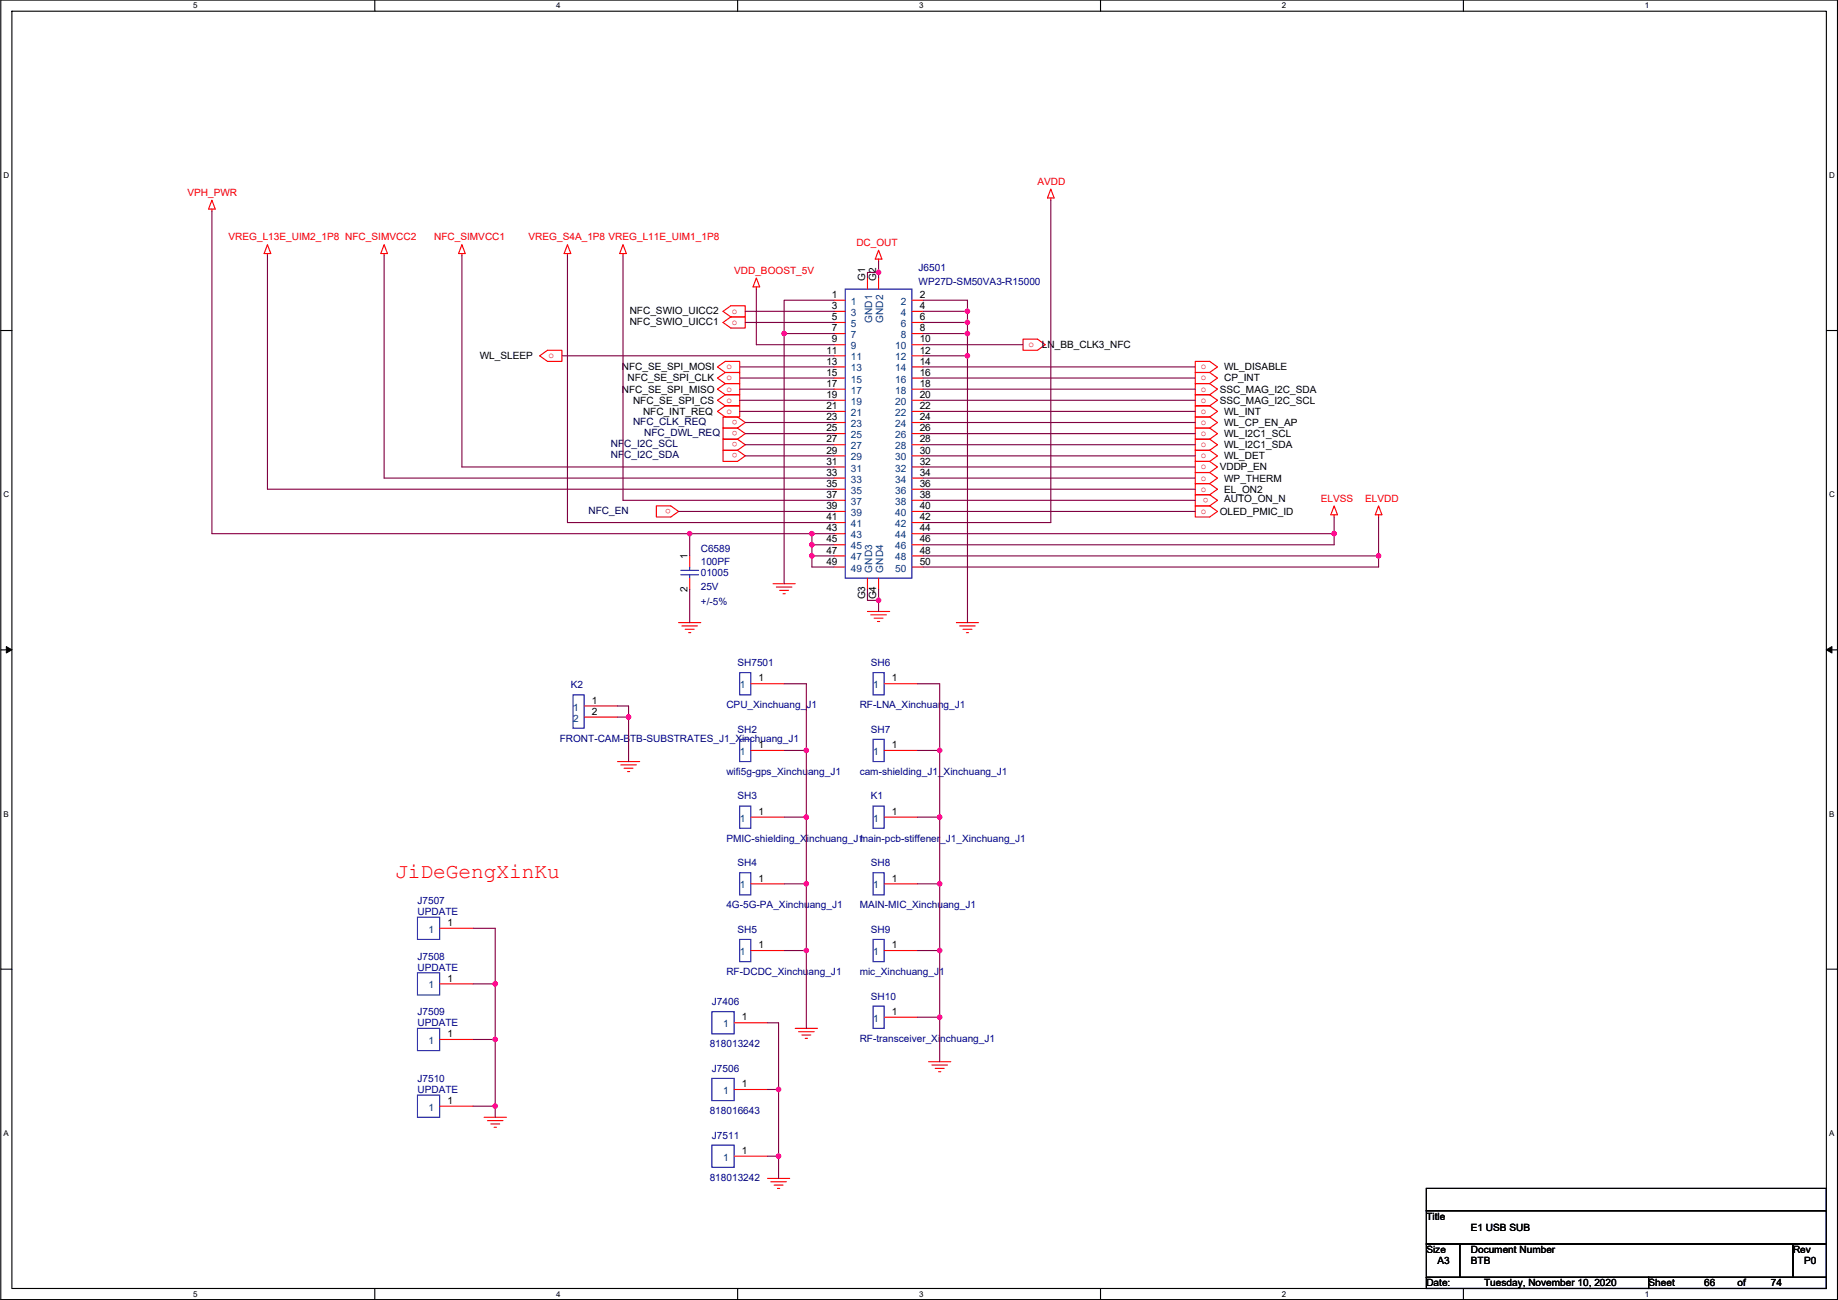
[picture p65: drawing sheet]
<svg xmlns="http://www.w3.org/2000/svg" width="420mm" height="297mm" viewBox="0 0 420 297" stroke-linecap="round" stroke-linejoin="round" font-family="sans-serif">
<defs><g id="words">
<text font-size="4.8" fill="#f00" x="90.3" y="200.7">JiDeGengXinKu</text>
<g font-size="2.3" fill="#f00">
<text x="42.9" y="44.7">VPH_PWR</text>
<text x="237.2" y="42.2">AVDD</text>
<text x="52.2" y="54.9">VREG_L13E_UIM2_1P8 NFC_SIMVCC2</text>
<text x="99.2" y="54.9">NFC_SIMVCC1</text>
<text x="120.8" y="54.9">VREG_S4A_1P8 VREG_L11E_UIM1_1P8</text>
<text x="195.8" y="56.2">DC_OUT</text>
<text x="167.8" y="62.5">VDD_BOOST_5V</text>
<text x="167.3" y="71.7">o</text>
<text x="167.3" y="74.2">o</text>
<text x="125.4" y="81.9">o</text>
<text x="235.1" y="79.3">o</text>
<text x="166" y="84.4">o</text>
<text x="166" y="86.9">o</text>
<text x="166" y="89.5">o</text>
<text x="274.5" y="84.4">o</text>
<text x="274.5" y="86.9">o</text>
<text x="274.5" y="89.5">o</text>
<text x="166" y="92">o</text>
<text x="166" y="94.6">o</text>
<text x="168.6" y="95.9" transform="rotate(180 168.6 95.9)">o</text>
<text x="274.5" y="92">o</text>
<text x="274.5" y="94.6">o</text>
<text x="168.6" y="98.4" transform="rotate(180 168.6 98.4)">o</text>
<text x="168.6" y="101" transform="rotate(180 168.6 101)">o</text>
<text x="274.5" y="97.1">o</text>
<text x="274.5" y="99.6">o</text>
<text x="168.6" y="103.5" transform="rotate(180 168.6 103.5)">o</text>
<text x="274.5" y="102.2">o</text>
<text x="274.5" y="104.7">o</text>
<text x="274.5" y="107.3">o</text>
<text x="274.5" y="109.8">o</text>
<text x="274.5" y="112.3">o</text>
<text x="276.3" y="113.7" transform="rotate(180 276.3 113.7)">o</text>
<text x="153.3" y="116.2" transform="rotate(180 153.3 116.2)">o</text>
<text x="274.5" y="117.4">o</text>
<text x="301.9" y="114.6">ELVSS</text>
<text x="312.1" y="114.6">ELVDD</text>
</g>
<g font-size="2.3">
<text x="197.8" y="64.3" transform="rotate(-90 197.8 64.3)">G1</text>
<text x="200.3" y="64.3" transform="rotate(-90 200.3 64.3)">G2</text>
<text x="143.9" y="71.7">NFC_SWIO_UICC2</text>
<text x="190.2" y="68.1">1</text>
<text x="190.2" y="70.6">3</text>
<text x="210.2" y="68.1">2</text>
<text x="210.2" y="70.6">4</text>
<text x="143.9" y="74.2">NFC_SWIO_UICC1</text>
<text x="190.2" y="73.2">5</text>
<text x="190.2" y="75.7">7</text>
<text x="210.2" y="73.2">6</text>
<text x="210.2" y="75.7">8</text>
<text x="109.7" y="82.1">WL_SLEEP</text>
<text x="188.9" y="80.8">11</text>
<text x="188.9" y="83.3">13</text>
<text x="190.2" y="78.2">9</text>
<text x="210.2" y="78.2">10</text>
<text x="210.2" y="80.8">12</text>
<text x="210.2" y="83.3">14</text>
<text x="238.2" y="79.5">LN_BB_CLK3_NFC</text>
<text x="142.2" y="84.6">NFC_SE_SPI_MOSI</text>
<text x="142.2" y="89.7">NFC_SE_SPI_MISO</text>
<text x="143.4" y="87.2">NFC_SE_SPI_CLK</text>
<text x="188.9" y="85.9">15</text>
<text x="188.9" y="88.4">17</text>
<text x="210.2" y="85.9">16</text>
<text x="210.2" y="88.4">18</text>
<text x="278.8" y="89.7">SSC_MAG_I2C_SDA</text>
<text x="279.8" y="84.6">WL_DISABLE</text>
<text x="279.8" y="87.2">CP_INT</text>
<text x="144.7" y="92.2">NFC_SE_SPI_CS</text>
<text x="147" y="94.8">NFC_INT_REQ</text>
<text x="188.9" y="90.9">19</text>
<text x="188.9" y="93.5">21</text>
<text x="210.2" y="90.9">20</text>
<text x="210.2" y="93.5">22</text>
<text x="278.8" y="92.2">SSC_MAG_I2C_SCL</text>
<text x="279.8" y="94.8">WL_INT</text>
<text x="188.9" y="96">23</text>
<text x="188.9" y="98.6">25</text>
<text x="188.9" y="101.1">27</text>
<text x="210.2" y="96">24</text>
<text x="210.2" y="98.6">26</text>
<text x="210.2" y="101.1">28</text>
<text x="279.8" y="97.3">WL_CP_EN_AP</text>
<text x="279.8" y="99.9">WL_I2C1_SCL</text>
<text x="188.9" y="103.6">29</text>
<text x="188.9" y="106.2">31</text>
<text x="210.2" y="103.6">30</text>
<text x="210.2" y="106.2">32</text>
<text x="278.8" y="107.5">VDDP_EN</text>
<text x="279.8" y="102.4">WL_I2C1_SDA</text>
<text x="279.8" y="104.9">WL_DET</text>
<text x="188.9" y="108.7">33</text>
<text x="188.9" y="111.3">35</text>
<text x="188.9" y="113.8">37</text>
<text x="210.2" y="108.7">34</text>
<text x="210.2" y="111.3">36</text>
<text x="210.2" y="113.8">38</text>
<text x="279.8" y="110">WP_THERM</text>
<text x="279.8" y="112.6">EL_ON2</text>
<text x="188.9" y="116.3">39</text>
<text x="188.9" y="118.9">41</text>
<text x="210.2" y="116.3">40</text>
<text x="210.2" y="118.9">42</text>
<text x="278.8" y="117.6">OLED_PMIC_ID</text>
<text x="279.8" y="114.6">AUTO_ON_N</text>
<text x="188.9" y="121.4">43</text>
<text x="188.9" y="124">45</text>
<text x="210.2" y="121.4">44</text>
<text x="210.2" y="124">46</text>
<text x="157.1" y="127.8" transform="rotate(-90 157.1 127.8)">1</text>
<text x="188.9" y="126.5">47</text>
<text x="188.9" y="129">49</text>
<text x="210.2" y="126.5">48</text>
<text x="210.2" y="129">50</text>
<text x="157.1" y="135.2" transform="rotate(-90 157.1 135.2)">2</text>
<text x="197.8" y="137" transform="rotate(-90 197.8 137)">G3</text>
<text x="200.3" y="137" transform="rotate(-90 200.3 137)">G4</text>
<text x="173.4" y="155.7">1</text>
<text x="203.9" y="155.7">1</text>
<text x="135.3" y="160.8">1</text>
<text x="135.3" y="163.3">2</text>
<text x="173.4" y="170.9">1</text>
<text x="203.9" y="170.9">1</text>
<text x="173.4" y="186.2">1</text>
<text x="203.9" y="186.2">1</text>
<text x="173.4" y="201.4">1</text>
<text x="203.9" y="201.4">1</text>
<text x="102.3" y="211.6">1</text>
<text x="173.4" y="216.7">1</text>
<text x="203.9" y="216.7">1</text>
<text x="102.3" y="224.3">1</text>
<text x="169.6" y="233.2">1</text>
<text x="203.9" y="231.9">1</text>
<text x="102.3" y="237">1</text>
<text x="169.6" y="248.4">1</text>
<text x="102.3" y="252.2">1</text>
<text x="169.6" y="263.7">1</text>
<text x="326.1" y="278.7">Title</text>
<text x="336.2" y="281.2">E1 USB SUB</text>
<text x="326.1" y="286.3">Size</text>
<text x="336.2" y="286.3">Document Number</text>
<text x="409.9" y="286.3">Rev</text>
<text x="326.1" y="293.9">Date:</text>
<text x="328.6" y="288.8">A3</text>
<text x="336.2" y="288.8">BTB</text>
<text x="339.3" y="293.9">Tuesday, November 10, 2020</text>
<text x="376.9" y="293.9">Sheet</text>
<text x="389.6" y="293.9">66</text>
<text x="397.2" y="293.9">of</text>
<text x="404.8" y="293.9">74</text>
<text x="412.4" y="288.8">P0</text>
</g>
<g font-size="2.3" fill="#000080">
<text x="210" y="62">J6501</text>
<text x="210" y="65.1">WP27D-SM50VA3-R15000</text>
<text x="160.2" y="126">C6589</text>
<text x="160.2" y="129.1">100PF</text>
<text x="160.2" y="131.6">01005</text>
<text x="160.2" y="134.9">25V</text>
<text x="160.2" y="138.2">+/-5%</text>
<text x="168.6" y="152.2">SH7501</text>
<text x="199.1" y="152.2">SH6</text>
<text x="130.5" y="157.3">K2</text>
<text x="166" y="161.8">CPU_Xinchuang_J1</text>
<text x="196.5" y="161.8">RF-LNA_Xinchuang_J1</text>
<text x="168.6" y="167.4">SH2</text>
<text x="199.1" y="167.4">SH7</text>
<text x="127.9" y="169.5">FRONT-CAM-BTB-SUBSTRATES_J1_Xinchuang_J1</text>
<text x="166" y="177.1">wifi5g-gps_Xinchuang_J1</text>
<text x="196.5" y="177.1">cam-shielding_J1_Xinchuang_J1</text>
<text x="168.6" y="182.7">SH3</text>
<text x="199.1" y="182.7">K1</text>
<text x="166" y="192.3">PMIC-shielding_Xinchuang_J1main-pcb-stiffener_J1_Xinchuang_J1</text>
<text x="168.6" y="197.9">SH4</text>
<text x="199.1" y="197.9">SH8</text>
<text x="95.4" y="206.5">J7507</text>
<text x="95.4" y="209.1">UPDATE</text>
<text x="166" y="207.6">4G-5G-PA_Xinchuang_J1</text>
<text x="196.5" y="207.6">MAIN-MIC_Xinchuang_J1</text>
<text x="168.6" y="213.1">SH5</text>
<text x="199.1" y="213.1">SH9</text>
<text x="95.4" y="219.2">J7508</text>
<text x="95.4" y="221.8">UPDATE</text>
<text x="166" y="222.8">RF-DCDC_Xinchuang_J1</text>
<text x="196.5" y="222.8">mic_Xinchuang_J1</text>
<text x="95.4" y="231.9">J7509</text>
<text x="162.7" y="229.7">J7406</text>
<text x="199.1" y="228.4">SH10</text>
<text x="95.4" y="234.5">UPDATE</text>
<text x="162.2" y="239.3">818013242</text>
<text x="196.5" y="238">RF-transceiver_Xinchuang_J1</text>
<text x="162.7" y="244.9">J7506</text>
<text x="95.4" y="247.2">J7510</text>
<text x="95.4" y="249.7">UPDATE</text>
<text x="162.2" y="254.6">818016643</text>
<text x="162.7" y="260.1">J7511</text>
<text x="162.2" y="269.8">818013242</text>
</g>
<g font-size="2.3" fill="#004080">
<text x="194.5" y="69.6">1</text>
<text x="205.9" y="69.6">2</text>
<text x="194.5" y="72.2">3</text>
<text x="194.5" y="74.7">5</text>
<text x="194.5" y="77.3">7</text>
<text x="199.4" y="73.8" transform="rotate(-90 199.4 73.8)">GND1</text>
<text x="201.9" y="73.8" transform="rotate(-90 201.9 73.8)">GND2</text>
<text x="205.9" y="72.2">4</text>
<text x="205.9" y="74.7">6</text>
<text x="205.9" y="77.3">8</text>
<text x="194.5" y="79.8">9</text>
<text x="194.5" y="82.3">11</text>
<text x="204.6" y="79.8">10</text>
<text x="204.6" y="82.3">12</text>
<text x="194.5" y="84.9">13</text>
<text x="194.5" y="87.4">15</text>
<text x="194.5" y="90">17</text>
<text x="204.6" y="84.9">14</text>
<text x="204.6" y="87.4">16</text>
<text x="204.6" y="90">18</text>
<text x="194.5" y="92.5">19</text>
<text x="194.5" y="95">21</text>
<text x="204.6" y="92.5">20</text>
<text x="204.6" y="95">22</text>
<text x="194.5" y="97.6">23</text>
<text x="194.5" y="100.1">25</text>
<text x="204.6" y="97.6">24</text>
<text x="204.6" y="100.1">26</text>
<text x="194.5" y="102.7">27</text>
<text x="194.5" y="105.2">29</text>
<text x="194.5" y="107.7">31</text>
<text x="204.6" y="102.7">28</text>
<text x="204.6" y="105.2">30</text>
<text x="204.6" y="107.7">32</text>
<text x="194.5" y="110.3">33</text>
<text x="194.5" y="112.8">35</text>
<text x="204.6" y="110.3">34</text>
<text x="204.6" y="112.8">36</text>
<text x="194.5" y="115.4">37</text>
<text x="194.5" y="117.9">39</text>
<text x="204.6" y="115.4">38</text>
<text x="204.6" y="117.9">40</text>
<text x="194.5" y="120.4">41</text>
<text x="194.5" y="123">43</text>
<text x="194.5" y="125.5">45</text>
<text x="204.6" y="120.4">42</text>
<text x="204.6" y="123">44</text>
<text x="204.6" y="125.5">46</text>
<text x="194.5" y="128.1">47</text>
<text x="194.5" y="130.6">49</text>
<text x="199.4" y="130.8" transform="rotate(-90 199.4 130.8)">GND3</text>
<text x="201.9" y="130.8" transform="rotate(-90 201.9 130.8)">GND4</text>
<text x="204.6" y="128.1">48</text>
<text x="204.6" y="130.6">50</text>
<text x="169.1" y="157.3">1</text>
<text x="199.6" y="157.3">1</text>
<text x="131" y="162.3">1</text>
<text x="131" y="164.9">2</text>
<text x="169.1" y="172.5">1</text>
<text x="199.6" y="172.5">1</text>
<text x="169.1" y="187.7">1</text>
<text x="199.6" y="187.7">1</text>
<text x="169.1" y="203">1</text>
<text x="199.6" y="203">1</text>
<text x="98" y="213.1">1</text>
<text x="169.1" y="218.2">1</text>
<text x="199.6" y="218.2">1</text>
<text x="98" y="225.8">1</text>
<text x="199.6" y="233.5">1</text>
<text x="98" y="238.5">1</text>
<text x="165.3" y="234.7">1</text>
<text x="165.3" y="250">1</text>
<text x="98" y="253.8">1</text>
<text x="165.3" y="265.2">1</text>
</g>
<g font-size="2.3" fill="#000040">
<text x="144.7" y="97.1">NFC_CLK_REQ</text>
<text x="147.2" y="99.6">NFC_DWL_REQ</text>
<text x="139.6" y="102.2">NFC_I2C_SCL</text>
<text x="139.6" y="104.7">NFC_I2C_SDA</text>
<text x="134.5" y="117.4">NFC_EN</text>
</g>
<g font-size="1.8">
<text x="44.2" y="1.9">5</text>
<text x="127.1" y="1.9">4</text>
<text x="210.1" y="1.9">3</text>
<text x="293" y="1.9">2</text>
<text x="376" y="1.9">1</text>
<text x=".8" y="40.7">D</text>
<text x="418.1" y="40.7">D</text>
<text x=".8" y="113.6">C</text>
<text x="418.1" y="113.6">C</text>
<text x=".8" y="186.6">B</text>
<text x="418.1" y="186.6">B</text>
<text x=".8" y="259.5">A</text>
<text x="418.1" y="259.5">A</text>
<text x="44.2" y="296.3">5</text>
<text x="127.1" y="296.3">4</text>
<text x="210.1" y="296.3">3</text>
<text x="293" y="296.3">2</text>
<text x="376" y="296.3">1</text>
</g>
</g></defs>
<path d="M.2 0h419.8v296.9h-419.8zM2.7 2.6h414.8v291.8h-414.8z" fill="none" stroke="#000" stroke-width=".25"/>
<g fill="#fff">
<path d="M44.2 .3h1v2h-1z"/>
<path d="M44.2 294.7h1v2h-1z"/>
</g>
<path d="M85.7 0v2.6M85.7 294.4v2.5" fill="none" stroke="#000" stroke-width=".25"/>
<g fill="#fff">
<path d="M127.1 .3h1v2h-1z"/>
<path d="M127.1 294.7h1v2h-1z"/>
</g>
<path d="M168.6 0v2.6M168.6 294.4v2.5" fill="none" stroke="#000" stroke-width=".25"/>
<g fill="#fff">
<path d="M210.1 .3h1v2h-1z"/>
<path d="M210.1 294.7h1v2h-1z"/>
</g>
<path d="M251.6 0v2.6M251.6 294.4v2.5" fill="none" stroke="#000" stroke-width=".25"/>
<g fill="#fff">
<path d="M293 .3h1v2h-1z"/>
<path d="M293 294.7h1v2h-1z"/>
</g>
<path d="M334.5 0v2.6M334.5 294.4v2.5" fill="none" stroke="#000" stroke-width=".25"/>
<g fill="#fff">
<path d="M376 .3h1v2h-1z"/>
<path d="M376 294.7h1v2h-1z"/>
<path d="M.8 39h1.3v2.1h-1.3z"/>
<path d="M418.1 39h1.3v2.1h-1.3z"/>
<path d="M.8 112h1.3v2h-1.3z"/>
<path d="M418.1 112h1.3v2h-1.3z"/>
</g>
<path d="M.2 75.5h2.5M417.5 75.5h2.5" fill="none" stroke="#000" stroke-width=".25"/>
<g fill="#fff">
<path d="M.8 185h1.2v2h-1.2z"/>
<path d="M418.1 185h1.2v2h-1.2z"/>
</g>
<path d="M.2 148.5h2.5M417.5 148.5h2.5" fill="none" stroke="#000" stroke-width=".25"/>
<path d="M1.4 147.7l1.3 .8-1.3 .7zM417.5 148.5l1.3-.8v1.5z" fill="#000" stroke="#000" stroke-width=".23"/>
<g fill="#fff">
<path d="M.8 257.9h1.2v2h-1.2z"/>
<path d="M418.1 257.9h1.2v2h-1.2z"/>
</g>
<path d="M.2 221.4h2.5M417.5 221.4h2.5M326.1 271.5h91.4v5.1h-91.4zM326.1 276.6h91.4v7.6h-91.4zM326.1 291.9h50.8v2.5h-50.8zM326.1 284.2h7.6v7.7h-7.6zM333.7 284.2h76.2v7.7h-76.2zM376.9 291.9h40.6v2.5h-40.6zM409.9 284.2h7.6v7.7h-7.6z" fill="none" stroke="#000" stroke-width=".25"/>
<g fill="none" stroke="#f00" stroke-width=".25">
<path d="M48.4 47.8v.5M48.4 45.7l.8 2.1h-1.5zM61.1 57.9v.5M61.1 55.9l.8 2h-1.5zM87.8 57.9v.5M87.8 55.9l.8 2h-1.6zM105.6 55.9l.8 2h-1.6zM105.6 57.9v.5M129.7 57.9v.5M129.7 55.9l.8 2h-1.5zM142.4 55.9l.8 2h-1.5zM142.4 57.9v.5"/>
<path d="M200.8 59.2v.5M200.8 57.2l.8 2h-1.5zM240.2 43.2l.8 2h-1.6zM240.2 45.2v.5M165.3 71.1l1.8-1.2h3.3v2.5h-3.3zM165.3 73.7l1.8-1.3h3.3v2.6h-3.3zM172.9 63.5l.8 2.1h-1.6zM172.9 65.6v.5M190.7 68.6h2.5M190.7 71.1h2.5M190.7 73.7h2.5M190.7 76.2h2.5"/>
<path d="M190.7 78.8h2.5M198.3 63.5v2.6M200.8 63.5v2.6M208.5 68.6h2.5M208.5 71.1h2.5M208.5 73.7h2.5M208.5 76.2h2.5M208.5 78.8h2.5M233.9 77.5h3.3l1.7 1.3-1.7 1.2h-3.3zM123.4 81.3l1.7-1.3h3.3v2.6h-3.3zM164 83.8l1.8-1.2h3.3v2.5h-3.3zM164 94l1.8-1.3h3.3v2.6h-3.3z"/>
<path d="M165.3 95.3h3.3l1.8 1.2-1.8 1.3h-3.3zM165.8 85.1l-1.8 1.3 1.8 1.3M165.8 87.7l-1.8 1.2 1.8 1.3M165.8 90.2l-1.8 1.3 1.8 1.2M165.8 85.1h3.3v2.6h-3.3M165.8 87.7h3.3v2.5h-3.3M165.8 90.2h3.3v2.5h-3.3M168.6 97.8h-3.3v2.6h3.3M168.6 97.8l1.8 1.3-1.8 1.3M190.7 81.3h2.5M190.7 83.8h2.5M190.7 86.4h2.5"/>
<path d="M190.7 88.9h2.5M190.7 91.5h2.5M190.7 94h2.5M190.7 96.5h2.5M190.7 99.1h2.5M208.5 81.3h2.5M208.5 83.8h2.5M208.5 86.4h2.5M208.5 88.9h2.5M208.5 91.5h2.5M208.5 94h2.5M208.5 96.5h2.5"/>
<path d="M208.5 99.1h2.5M273.2 82.6h3.3l1.8 1.2-1.8 1.3h-3.3zM276.5 85.1l1.8 1.3-1.8 1.3M276.5 87.7l1.8 1.2-1.8 1.3M276.5 90.2l1.8 1.3-1.8 1.2M276.5 92.7l1.8 1.3-1.8 1.3M276.5 95.3l1.8 1.2-1.8 1.3M276.5 97.8l1.8 1.3-1.8 1.3M276.5 85.1h-3.3v2.6h3.3M276.5 87.7h-3.3v2.5h3.3M276.5 90.2h-3.3v2.5h3.3M276.5 92.7h-3.3v2.6h3.3"/>
<path d="M276.5 95.3h-3.3v2.5h3.3M276.5 97.8h-3.3v2.6h3.3M150 115.6h3.3l1.8 1.3-1.8 1.2h-3.3zM165.3 102.9h3.3l1.8 1.3-1.8 1.2h-3.3zM168.6 100.4h-3.3v2.5h3.3M168.6 100.4l1.8 1.2-1.8 1.3M190.7 101.6h2.5M190.7 104.2h2.5M190.7 106.7h2.5M190.7 109.2h2.5M190.7 111.8h2.5M190.7 114.3h2.5"/>
<path d="M190.7 116.9h2.5M190.7 119.4h2.5M208.5 101.6h2.5M208.5 104.2h2.5M208.5 106.7h2.5M208.5 109.2h2.5M208.5 111.8h2.5M208.5 114.3h2.5M208.5 116.9h2.5M208.5 119.4h2.5M273.2 115.6h3.3l1.8 1.3-1.8 1.2h-3.3zM276.5 100.4l1.8 1.2-1.8 1.3"/>
<path d="M276.5 102.9l1.8 1.3-1.8 1.2M276.5 105.4l1.8 1.3-1.8 1.3M276.5 108l1.8 1.2-1.8 1.3M276.5 110.5l1.8 1.3-1.8 1.3M276.5 113.1l1.8 1.2-1.8 1.3M276.5 100.4h-3.3v2.5h3.3M276.5 102.9h-3.3v2.5h3.3M276.5 105.4h-3.3v2.6h3.3M276.5 108h-3.3v2.5h3.3M276.5 110.5h-3.3v2.6h3.3M276.5 113.1h-3.3v2.5h3.3M305 115.6l.7 2h-1.5z"/>
<path d="M305 117.6v.5M315.1 115.6l.8 2h-1.5zM315.1 117.6v.5M157.7 127v2.6M157.7 132.1v2.5M176.7 133.4h5.1M177.5 134.1h3.5M178.2 134.9h2.1M179 135.7h.5M190.7 121.9h2.5M190.7 124.5h2.5M190.7 127h2.5"/>
<path d="M190.7 129.6h2.5M198.3 132.1v2.5M198.3 139.7h5.1M200.8 132.1v2.5M208.5 121.9h2.5M208.5 124.5h2.5M208.5 127h2.5M208.5 129.6h2.5M155.1 142.3h5.1M155.9 143h3.5M156.6 143.8h2.1M157.4 144.5h.5"/>
<path d="M171.6 156.2h7.6M199.1 140.5h3.5M199.8 141.2h2.1M200.6 142h.5M202.1 156.2h7.6M218.6 142.3h5.1M219.4 143h3.5M220.1 143.8h2.1M220.9 144.5h.5M133.5 161.3h7.6M133.5 163.9h7.6M141.1 174h5.1"/>
<path d="M141.9 174.8h3.6M142.7 175.5h2M143.4 176.3h.5M171.6 171.5h7.6M202.1 171.5h7.6M171.6 186.7h7.6M202.1 186.7h7.6M100.5 212.1h7.6M171.6 202h7.6M171.6 217.2h7.6M202.1 202h7.6M202.1 217.2h7.6"/>
<path d="M100.5 237.5h7.6M100.5 224.8h7.6M167.8 233.7h7.6M181.8 235h5.1M182.6 235.7h3.5M183.3 236.5h2M184.1 237.3h.5M202.1 232.4h7.6M100.5 252.8h7.6M110.7 255.3h5M111.4 256.1h3.6M112.2 256.8h2"/>
<path d="M113 257.6h.5M167.8 248.9h7.6M212.3 242.6h5M213 243.4h3.6M213.8 244.1h2M214.6 244.9h.5M167.8 264.2h7.6M175.4 269.3h5.1M176.2 270h3.6M177 270.8h2M177.7 271.5h.5"/>
</g>
<g fill="none" stroke="#00f" stroke-width=".25">
<path d="M193.2 66.1h15.3v66h-15.3zM155.6 130.3h4.1M155.6 131.3h4.1M157.7 129.6v.7M157.7 131.3v.8M131 158.8h2.5v7.6h-2.5zM169.1 153.7h2.5v5.1h-2.5zM199.6 153.7h2.5v5.1h-2.5zM169.1 168.9h2.5v5.1h-2.5zM199.6 168.9h2.5v5.1h-2.5zM169.1 184.2h2.5v5.1h-2.5zM169.1 199.4h2.5v5.1h-2.5z"/>
<path d="M199.6 184.2h2.5v5.1h-2.5zM199.6 199.4h2.5v5.1h-2.5zM95.4 209.6h5.1v5.1h-5.1zM169.1 214.7h2.5v5h-2.5zM199.6 214.7h2.5v5h-2.5zM95.4 235h5.1v5.1h-5.1zM95.4 222.3h5.1v5.1h-5.1zM162.7 231.2h5.1v5h-5.1zM199.6 229.9h2.5v5.1h-2.5zM95.4 250.2h5.1v5.1h-5.1zM162.7 246.4h5.1v5.1h-5.1zM162.7 261.6h5.1v5.1h-5.1z"/>
</g>
<g fill="none" stroke="#800040" stroke-width=".25">
<path d="M48.4 48.3v73.6h109.3M61.1 58.4v53.4h129.6M87.8 58.4v50.8h102.9M105.6 58.4v48.3h85.1M129.7 58.4v61h61M142.4 58.4v55.9h48.3M200.8 59.7v2.6M240.2 45.7v73.7h-29.2M170.4 71.1h20.3M170.4 73.7h20.3M172.9 66.1v12.7h17.8M179.2 76.2h11.5"/>
<path d="M179.2 76.2v57.2M190.7 68.6h-11.5v7.6M200.8 62.3h-2.5v1.2M200.8 62.3v1.2M211 71.1h10.2M211 78.8h22.9M211 68.6h10.2v2.5M211 76.2h10.2M211 73.7h10.2M221.2 76.2v5.1M221.2 71.1v2.6M221.2 73.7v2.5"/>
<path d="M128.4 81.3h62.3M169.1 83.8h21.6M169.1 86.4h21.6M169.1 88.9h21.6M169.1 91.5h21.6M169.1 94h21.6M170.4 96.5h20.3M170.4 99.1h20.3M211 83.8h62.2M211 86.4h62.2M211 88.9h62.2M211 91.5h62.2"/>
<path d="M211 94h62.2M211 96.5h62.2M211 99.1h62.2M211 81.3h10.2M221.2 81.3v61M155.1 116.9h35.6M170.4 101.6h20.3M170.4 104.2h20.3M211 101.6h62.2M211 104.2h62.2M211 106.7h62.2M211 109.2h62.2"/>
<path d="M211 111.8h62.2M211 114.3h62.2M211 116.9h62.2M305 118.1v3.8M315.1 118.1v8.9M157.7 134.6v7.7M185.6 124.5v2.5M185.6 124.5h5.1M185.6 121.9v2.6M185.6 127v2.6h5.1M185.6 121.9h-27.9v5.1M185.6 121.9h5.1"/>
<path d="M185.6 127h5.1M198.3 134.6v2.6h2.5M200.8 134.6v2.6M200.8 137.2v2.5M211 127h104.1M211 121.9h94M305 121.9v2.6h-94M315.1 127v2.6h-104.1M179.2 156.2h5.1v15.3M209.7 156.2h5.1v15.3M141.1 161.3h2.6v2.6M141.1 163.9h2.6"/>
<path d="M143.7 163.9v10.1M179.2 171.5h5.1M184.3 171.5v15.2M209.7 171.5h5.1M214.8 171.5v15.2M179.2 186.7h5.1M184.3 186.7v15.3M209.7 186.7h5.1M214.8 186.7v15.3M108.1 212.1h5.1v12.7M179.2 202h5.1M179.2 217.2h5.1"/>
<path d="M184.3 202v15.2M184.3 217.2v17.8M209.7 202h5.1M209.7 217.2h5.1M214.8 202v15.2M214.8 217.2v15.2M108.1 224.8h5.1M108.1 237.5h5.1M113.2 224.8v12.7M113.2 237.5v15.3M175.4 233.7h2.6v15.2M209.7 232.4h5.1"/>
<path d="M214.8 232.4v10.2M108.1 252.8h5.1M113.2 252.8v2.5M175.4 248.9h2.6v15.3M175.4 264.2h2.6v5.1"/>
</g>
<g fill="#f0f" stroke="#f0f" stroke-width=".25">
<circle cx="200.8" cy="62.2" r=".5"/>
<circle cx="179.2" cy="76.2" r=".5"/>
<circle cx="221.1" cy="76.2" r=".5"/>
<circle cx="221.1" cy="81.3" r=".5"/>
<circle cx="157.6" cy="121.9" r=".5"/>
<circle cx="185.6" cy="124.5" r=".5"/>
<circle cx="185.6" cy="127" r=".5"/>
<circle cx="200.8" cy="137.2" r=".5"/>
<circle cx="315.1" cy="127" r=".5"/>
<circle cx="305" cy="121.9" r=".5"/>
<circle cx="221.1" cy="71.1" r=".5"/>
<circle cx="221.1" cy="73.7" r=".5"/>
<circle cx="184.3" cy="171.5" r=".5"/>
<circle cx="143.7" cy="163.8" r=".5"/>
<circle cx="214.8" cy="171.5" r=".5"/>
<circle cx="184.3" cy="201.9" r=".5"/>
<circle cx="184.3" cy="186.7" r=".5"/>
<circle cx="214.8" cy="186.7" r=".5"/>
<circle cx="214.8" cy="201.9" r=".5"/>
<circle cx="184.3" cy="217.2" r=".5"/>
<circle cx="214.8" cy="217.2" r=".5"/>
<circle cx="113.2" cy="237.5" r=".5"/>
<circle cx="113.2" cy="224.8" r=".5"/>
<circle cx="214.8" cy="232.4" r=".5"/>
<circle cx="113.2" cy="252.7" r=".5"/>
<circle cx="178" cy="248.9" r=".5"/>
<circle cx="178" cy="264.2" r=".5"/>
<circle cx="185.6" cy="121.9" r=".5"/>
</g>
<use href="#words"/>
</svg>
